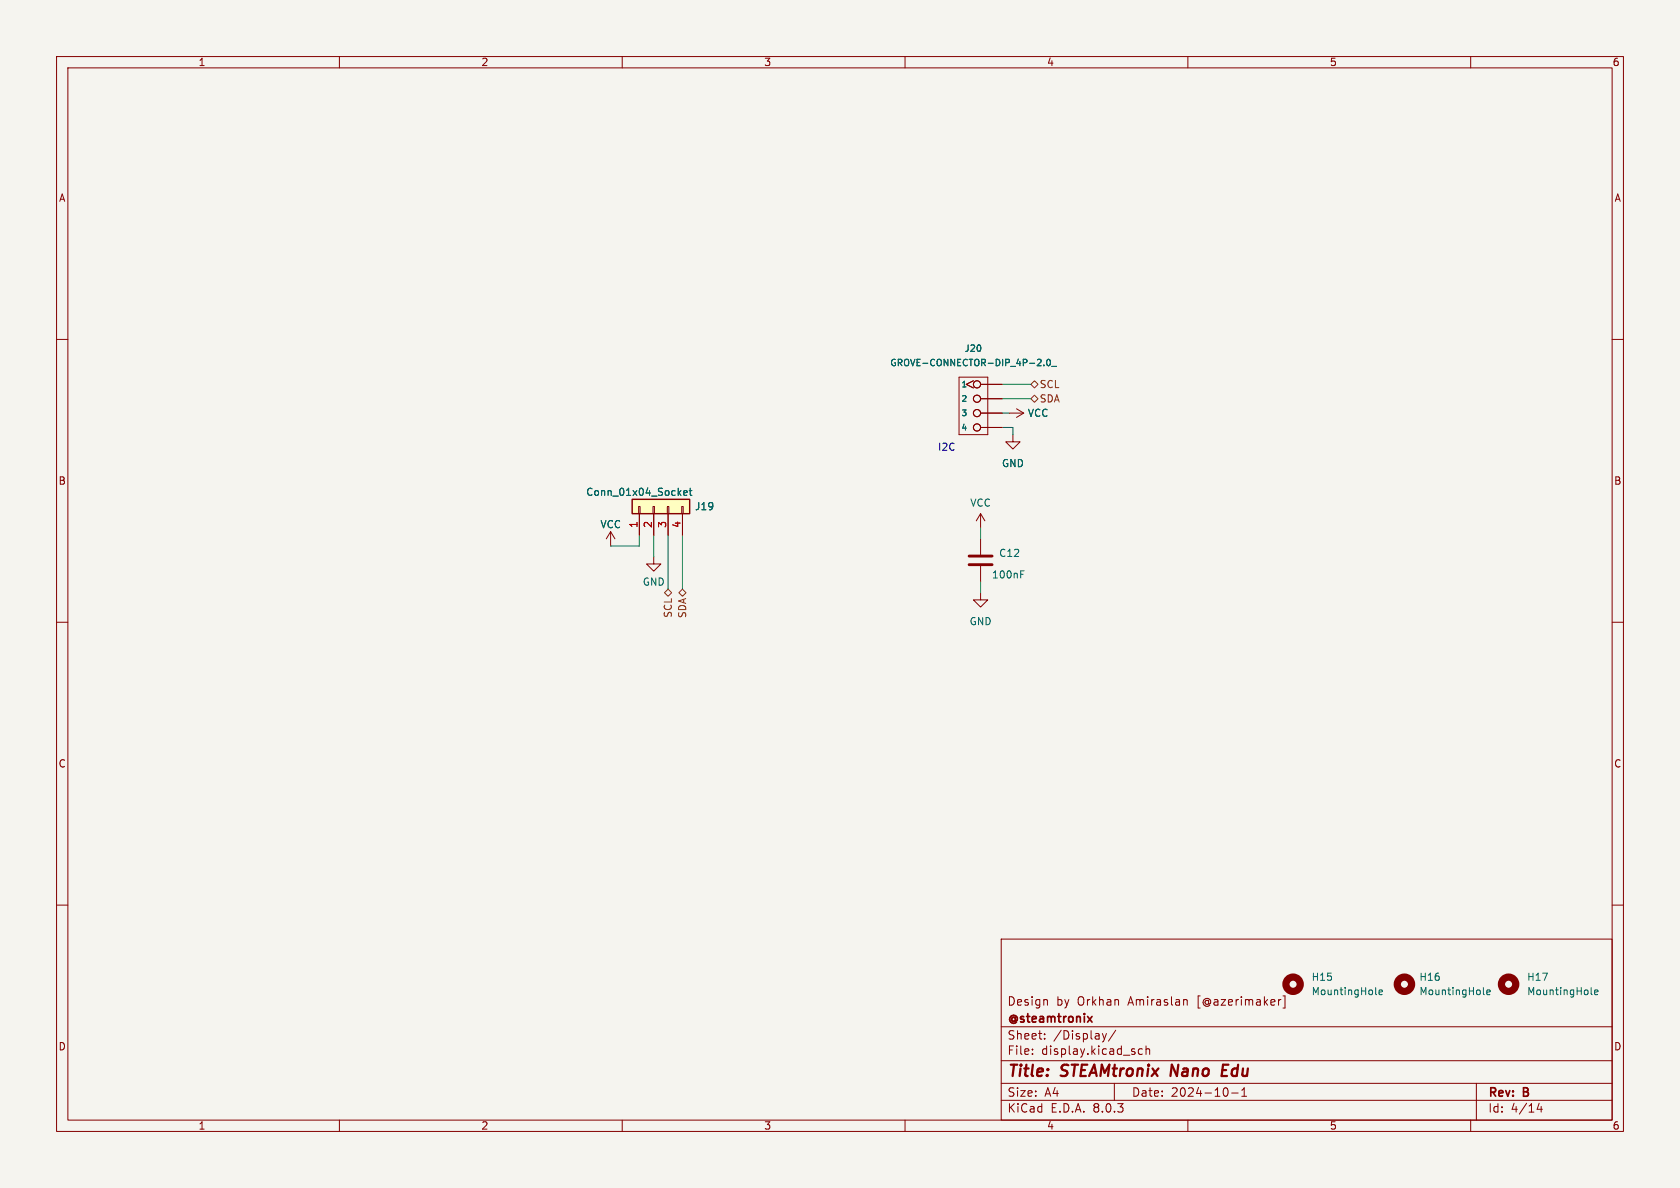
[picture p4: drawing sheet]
<svg xmlns="http://www.w3.org/2000/svg" width="297mm" height="210mm" viewBox="0 0 297 210" stroke-linecap="round" stroke-linejoin="round" font-family="sans-serif">
<defs><g id="words">
<g font-size="2.8" fill="#840000">
<text x="178" y="190.9">Title:</text>
<text x="187.7" y="190.9">STEAMtronix</text>
<text x="207.8" y="190.9">Nano</text>
<text x="217.6" y="190.9">Edu</text>
</g>
<g font-size="2.1" fill="#840000">
<text x="178" y="178">Design</text>
<text x="186.7" y="178">by</text>
<text x="190.5" y="178">Orkhan</text>
<text x="199.6" y="178">Amiraslan</text>
<text x="211.9" y="178">[@azerimaker]</text>
<text x="178" y="184">Sheet:</text>
<text x="178" y="181.2">@steamtronix</text>
<text x="186.2" y="184">/Display/</text>
<text x="178" y="186.7">File:</text>
<text x="184.1" y="186.7">display.kicad_sch</text>
<text x="178" y="196.9">KiCad</text>
<text x="178" y="194.1">Size:</text>
<text x="184.7" y="194.1">A4</text>
<text x="185.7" y="196.9">E.D.A.</text>
<text x="193.3" y="196.9">8.0.3</text>
<text x="200" y="194.1">Date:</text>
<text x="207" y="194.1">2024-10-1</text>
<text x="263" y="194.3">Rev:</text>
<text x="263" y="196.9">Id:</text>
<text x="267.1" y="196.9">4/14</text>
<text x="269.4" y="194.3">B</text>
</g>
<g font-size="1.8" fill="#840000">
<text x="35" y="11.9">1</text>
<text x="85" y="11.9">2</text>
<text x="135" y="11.9">3</text>
<text x="185" y="11.9">4</text>
<text x="235" y="11.9">5</text>
<text x="285" y="11.9">6</text>
<text x="10.3" y="35.9">A</text>
<text x="285.3" y="35.9">A</text>
<text x="10.3" y="85.9">B</text>
<text x="285.3" y="85.9">B</text>
<text x="10.3" y="135.9">C</text>
<text x="285.3" y="135.9">C</text>
<text x="10.3" y="185.9">D</text>
<text x="285.3" y="185.9">D</text>
<text x="35" y="199.9">1</text>
<text x="85" y="199.9">2</text>
<text x="135" y="199.9">3</text>
<text x="185" y="199.9">4</text>
<text x="235" y="199.9">5</text>
<text x="285" y="199.9">6</text>
</g>
<g font-size="1.8" fill="#725600">
<text x="183.7" y="71.3">SDA</text>
<text x="183.7" y="68.8">SCL</text>
<text x="119" y="109.3" transform="rotate(-90 119 109.3)">SCL</text>
<text x="121.5" y="109.4" transform="rotate(-90 121.5 109.4)">SDA</text>
</g>
<g font-size="1.8" fill="#006464">
<text x="181.6" y="73.9">VCC</text>
<text x="177" y="82.8">GND</text>
<text x="103.5" y="87.9">Conn_01x04_Socket</text>
<text x="171.4" y="89.8">VCC</text>
<text x="106.1" y="93.6">VCC</text>
<text x="122.8" y="90.4">J19</text>
<text x="176.5" y="98.7">C12</text>
<text x="113.5" y="103.7">GND</text>
<text x="175.3" y="102.5">100nF</text>
<text x="171.3" y="110.7">GND</text>
<text x="231.8" y="173.6">H15</text>
<text x="250.8" y="173.6">H16</text>
<text x="269.9" y="173.6">H17</text>
<text x="231.8" y="176.1">MountingHole</text>
<text x="250.8" y="176.1">MountingHole</text>
<text x="269.9" y="176.1">MountingHole</text>
</g>
<text font-size="1.8" fill="#0000c2" x="165.7" y="79.8">I2C</text>
<g font-size="1.8" fill="#a90000">
<text x="112.8" y="93.4" transform="rotate(-90 112.8 93.4)">1</text>
<text x="115.3" y="93.4" transform="rotate(-90 115.3 93.4)">2</text>
<text x="117.9" y="93.4" transform="rotate(-90 117.9 93.4)">3</text>
<text x="120.4" y="93.4" transform="rotate(-90 120.4 93.4)">4</text>
</g>
<g font-size="1.6" fill="#006464">
<text x="157.3" y="64.9">GROVE-CONNECTOR-DIP_4P-2.0_</text>
<text x="170.4" y="62.4">J20</text>
</g>
<g font-size="1.4" fill="#006464">
<text x="169.8" y="68.7">1</text>
<text x="169.8" y="71.2">2</text>
<text x="169.8" y="73.8">3</text>
<text x="169.8" y="76.3">4</text>
</g>
</g></defs>
<path d="M0 0h297v210h-297z" fill="#f5f4ef" stroke="#f5f4ef" stroke-width=".18"/>
<g fill="none" stroke="#840000" stroke-width=".18">
<path d="M10 10h277v190h-277zM12 12h273v186h-273zM60 10v2M110 10v2M160 10v2M210 10v2M260 10v2M10 60h2M285 60h2M169.5 66.7h5.1v10.1h-5.1zM172.1 67.3l-1.3 .6 1.3 .7M173.4 73h3.8"/>
<path d="M173.4 67.9h3.8M173.4 70.5h3.8M173.4 75.6h3.8M178.4 73h2.6M179.1 76.8v1.3h1.2l-1.2 1.3-1.3-1.3h1.3M179.7 72.3l1.3 .7M181 73l-1.3 .8M115.6 98.4v1.3h1.2l-1.2 1.3-1.3-1.3h1.3M173.4 90.8l-.8 1.3M173.4 90.8v2.5M173.4 90.8l.7 1.3M10 110h2"/>
<path d="M285 110h2M10 160h2M285 160h2M177 166h108v32h-108zM185 176.7l.2 .2v.8M209.5 176.7h.2l.2 .2v.8M226.5 176.7l-.4 .1M226.8 176.1h.4v2.1h-.4M60 198v2M110 198v2M160 198v2M177 194.5h108"/>
<path d="M177 191.5h108M177 187.5h108M177 181.5h108M182.5 186.3v.1M182.5 185.5v.1M184.7 183.6v.1M184.7 182.8v.1M194.9 182.7l.3 1M195.2 183.7l-.1 .4-.2 .1M195.6 182.7l-.4 1M197 191.5v3M197.2 182.1l-1.2 2"/>
<path d="M202 185.5l-.5-.1-.3 .3v.4l.2 .2h.6M202.6 185.5l.2-.1 .4 .1v.9M202.6 184.9v1.5M210 198v2M216.7 192.3a.94 .94 0 0 1 0 1.5M217.7 193.2h1.2M219.5 193.8h.9M219.5 192.7l.5-.4v1.5M260 198v2M261 191.5v6.5M272.1 195l-.4 1.1h1M272.5 195.6v1"/>
<circle cx="172.7" cy="70.5" r=".63"/>
<circle cx="172.7" cy="67.9" r=".63"/>
<circle cx="172.7" cy="73" r=".63"/>
<circle cx="172.7" cy="75.6" r=".63"/>
</g>
<path d="M207.2 188.2l-.3 2M216.1 189.2h.7M217.2 188.2h-1l-.2 2h.9" fill="none" stroke="#840000" stroke-width=".4"/>
<path d="M192.3 179.7l.8 1M193.1 179.7l-.8 1" fill="none" stroke="#840000" stroke-width=".3"/>
<path d="M183.4 64.7h.7M184 63.6v.4M184.5 64.5v.2M185.1 63.6l.2-.1a.61 .61 0 0 1 .4 .6 .61 .61 0 0 1-.4 .6l-.3-.5zM185.9 64.8h.9" fill="none" stroke="#006464" stroke-width=".18"/>
<path d="M111.8 88.3h10.1v2.5h-10.1z" fill="#ffffc2"/>
<g fill="none" stroke="#840000" stroke-width=".18">
<path d="M172.1 67.3l-1.3 .6 1.3 .7M173.4 67.9h3.8M173.4 70.5h3.8M173.4 73h3.8M173.4 75.6h3.8M107.9 94l-.7 1.3M107.9 94v2.5M107.9 94l.8 1.3M112.9 89.5h.3v1.3h-.3zM113 90.8v3.8M115.4 89.5h.3v1.3h-.3zM115.6 90.8v3.8"/>
<path d="M118 89.5h.2v1.3h-.2zM118.1 90.8v3.8M120.5 89.5h.3v1.3h-.3zM120.6 90.8v3.8M173.4 95.3v2.7M173.4 104.8v1.2h1.2l-1.2 1.3-1.3-1.3h1.3M173.4 100.1v2.8"/>
<circle cx="172.7" cy="70.5" r=".63"/>
<circle cx="172.7" cy="67.9" r=".63"/>
<circle cx="172.7" cy="73" r=".63"/>
<circle cx="172.7" cy="75.6" r=".63"/>
</g>
<path d="M111.8 88.3h10.1v2.5h-10.1z" fill="none" stroke="#840000" stroke-width=".25"/>
<g fill="none" stroke="#006464" stroke-width=".18">
<path d="M183.4 64.7h.7M184 63.6v.4M184.5 64.5v.2M185.1 63.6l.2-.1a.61 .61 0 0 1 .4 .6 .61 .61 0 0 1-.4 .6l-.3-.5zM185.9 64.8h.9M120.9 87.2l.6-.2-.1-.2-.3-.1-.2 .2v.6h.5M121.8 86.7h.5M122 86.3v1.1l.3 .2M180.5 101.5h.4M180.5 100.9h.6M243.2 175.7l.2 .1M243.8 175.4l.6-.1-.1-.2-.3-.1-.2 .2 .1 .6h.4"/>
<path d="M262.2 175.7l.2 .1M262.8 175.4l.7-.1-.1-.2-.4-.1-.2 .2 .1 .6h.5M281.3 175.7l.2 .1M281.9 175.4l.6-.1-.1-.2-.3-.1-.2 .2 .1 .6h.4"/>
</g>
<path d="M171.3 99.8h4.1M171.3 98.3h4.1" fill="none" stroke="#840000" stroke-width=".51"/>
<g fill="none" stroke="#840000" stroke-width="1.3">
<circle cx="228.6" cy="174" r="1.27"/>
<circle cx="248.3" cy="174" r="1.27"/>
<circle cx="266.7" cy="174" r="1.27"/>
</g>
<path d="M182.2 70.5l.7-.6 .6 .6-.6 .6zM182.2 67.9l.7-.6 .6 .6-.6 .7zM117.5 104.8l.6-.7 .6 .7-.6 .6zM120.6 104.1l.7 .7-.7 .6-.6-.6z" fill="none" stroke="#725600" stroke-width=".18"/>
<path d="M177.2 75.6h1.9v1.2M177.2 67.9h5M177.2 70.5h5M177.2 73h1.2M113 94.6v1.9h-5.1M115.6 94.6v3.8M118.1 94.6v9.5M120.6 94.6v9.5M173.4 93.3v2M173.4 102.9v1.9" fill="none" stroke="#009600" stroke-width=".18"/>
<use href="#words"/>
</svg>
